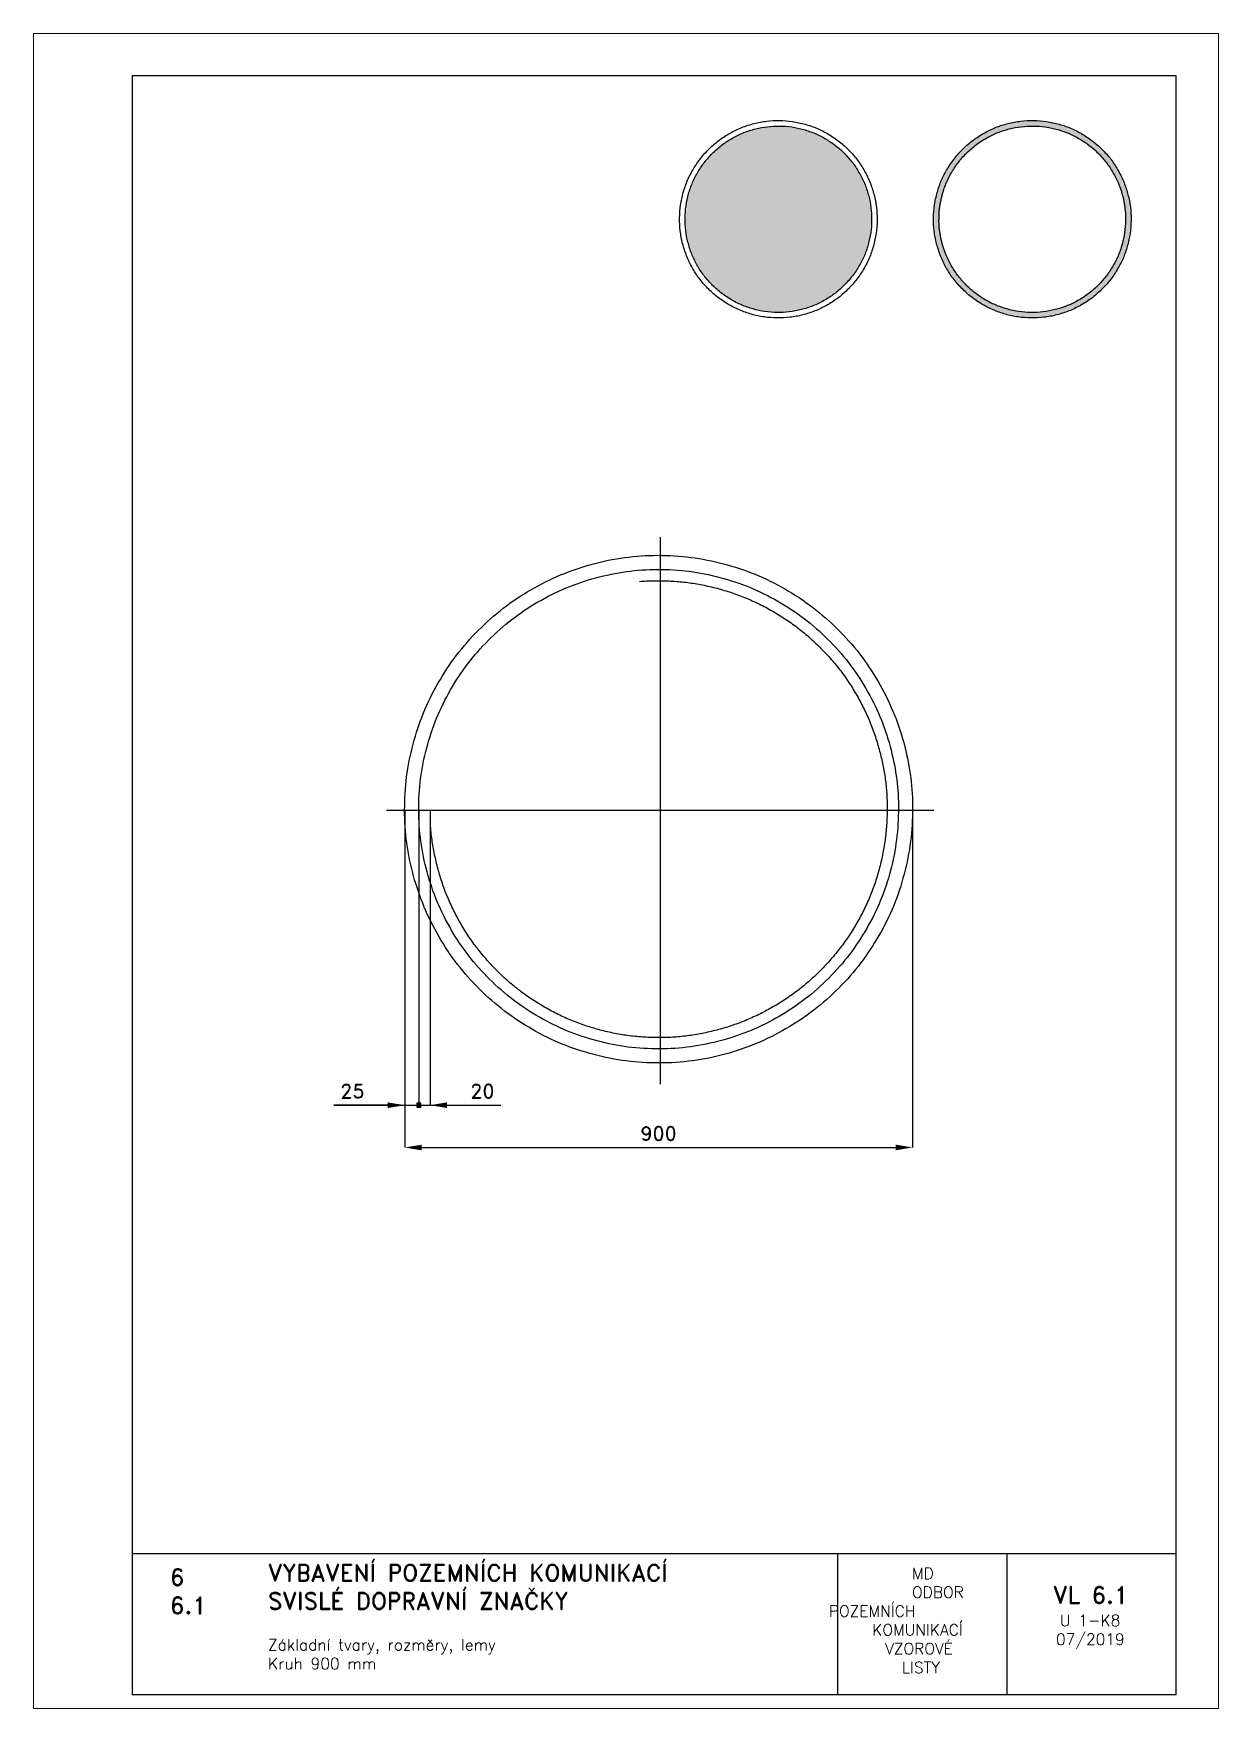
# Paper-space layout 'U 1-K8-Kruh (900)' of a CAD drawing. Header units: millimetres. Extents: x 0 to 210, y 0 to 297.
# The model-space entities are those that its viewports show. They can reach past a viewport. Long polylines and large blocks are cut down to what shows.
import ezdxf

# ---------------------------------------------------------------- set-up
doc = ezdxf.new("R2010")
doc.units = ezdxf.units.MM
doc.header["$LTSCALE"] = 5
doc.linetypes.add('ČERCHOVANÁX2', pattern=[2, 1, -0.5, 0, -0.5])
doc.linetypes.add('ČÁRKOVANÁX2', pattern=[1.5, 1, -0.5])
for name, color, linetype in [('Kóty', 2, 'Continuous'), ('Rozpiska', 7, 'Continuous'), ('Značka', 7, 'Continuous')]:
    doc.layers.add(name, color=color, linetype=linetype)
doc.layers.add('Rámeček', color=6, linetype='Continuous', plot=False)
doc.styles.get("Standard").update_dxf_attribs({"font": 'romand.shx', "height": 25})
doc.dimstyles.get("Standard").update_dxf_attribs({"dimtxt": 25, "dimasz": 30, "dimexe": 0.18, "dimexo": 0.0625, "dimgap": 12.5, "dimtad": 1, "dimdec": 0, "dimzin": 0, "dimdsep": 46, "dimtxsty": 'Standard', "dimcen": 0.09, "dimadec": 0, "dimazin": 0, "dimtfac": 1, "dimtdec": 0, "dimtofl": 0, "dimtmove": 0, "dimatfit": 3, "dimfxl": 1, "dimtolj": 1, "dimtzin": 0, "dimarcsym": 0})

psp = doc.layouts.new('U 1-K8-Kruh (900)')

# ---------------------------------------------------------------- texts
at = {"layer": 'Rozpiska', "color": 7, "attachment_point": 1}
for s, width, insert, char_height in [('6', 149.0422, (24.17, 24.77), 3), ('{\\C6;VYBAVENÍ POZEMNÍCH KOMUNIKACÍ\\P}SVISLÉ DOPRAVNÍ ZNAČKY{\\H1.34524x; }', 149.0422, (41.56, 25.56), 3), ('\\pi14.7414;{\\C6;MD\\P\\pi2.36044;}ODBOR POZEMNÍCH{\\H1.57143x; }\\P\\pi7.69378;KOMUNIKACÍ{\\H1.5x; }\\P\\pi9.97949;{\\C6;VZOROVÉ\\H1.47619x; \\H0.67742x;\\P\\pi12.93187;LISTY\\H1.26984x; }', 33.1018, (140.95, 24.95), 2), ('\\pi1.03113;{\\H1.5x;\\C6;VL 6.1\\P\\pi2.22157;\\H0.66667x;U 1-K8\\H1.66666x; \\H0.6x;\\P\\pi1.5549;07/2019\\H1.80159x; }', 16.0623, (179.66, 21.61), 2), ('6.1', 149.0422, (24.17, 19.78), 3), ('{\\C6;Základní tvary, rozměry, lemy\\P}Kruh 900 mm{\\H1.83333x; }', 149.0422, (41.56, 12.29), 2)]:
    psp.add_mtext_dynamic_manual_height_columns(s, width=width, gutter_width=100, heights=[0], dxfattribs=dict(at, insert=insert, char_height=char_height))

msp = doc.modelspace()

# ---------------------------------------------------------------- texts
at = {"layer": 'Kóty', "char_height": 25, "attachment_point": 5}
for s, insert in [('\\A1;25', (-92.8, -49.9)), ('\\A1;20', (137.7, -49.9))]:
    msp.add_mtext(s, dxfattribs=dict(at, insert=insert))

# ---------------------------------------------------------------- blocks, each defined once
blk = doc.blocks.new('*D0')
at = {"layer": 'Defpoints', "color": 0, "transparency": 16777216}
for p in [(0, 447.4), (900, 447.1), (900, -149.9)]:
    blk.add_point(p, dxfattribs=at)
at = {"layer": 'Kóty', "color": 0, "lineweight": -2, "transparency": 16777216}
for p, q in [((0, 447.3), (0, -150.1)), ((900, 447), (900, -150.1)), ((30, -149.9), (870, -149.9))]:
    blk.add_line(p, q, dxfattribs=at)
at = {"layer": 'Kóty', "color": 0, "transparency": 16777216}
for points in [[(30, -144.9), (30, -154.9), (0, -149.9)], [(870, -144.9), (870, -154.9), (900, -149.9)]]:
    blk.add_solid(points, dxfattribs=at)
at = {"layer": 'Kóty', "color": 0, "transparency": 16777216, "insert": (450, -124.9), "char_height": 25, "attachment_point": 5}
blk.add_mtext('\\A1;900', dxfattribs=at)

# ---------------------------------------------------------------- dimensions: what is measured, and where the dimension line sits
at = {"layer": 'Kóty'}
dim = msp.add_linear_dim(base=(900, -149.9), p1=(0, 447.4), p2=(900, 447.1), dimstyle='Standard', dxfattribs=at)
dim.commit()
dim.dimension.update_dxf_attribs({"geometry": '*D0', "text_midpoint": (450, -124.9)})

# ---------------------------------------------------------------- hatches: boundary and pattern name
at = {"layer": 'Kóty'}
h = msp.add_hatch(color=256, dxfattribs=at)
h.dxf.hatch_style = 1
h.paths.add_polyline_path([(21.5, -78.4), (28.5, -78.4), (28.5, -71.4), (21.5, -71.4)])

# ---------------------------------------------------------------- linework, layer by layer
for p, q in [((0, 447.4), (0, -75.1)), ((25, 447.4), (25, -79)), ((25, 447.3), (25, -79)), ((45, 447.3), (45, -75.1)), ((-125.5, -74.9), (170.4, -74.9)), ((-30, -74.9), (-125.5, -74.9))]:
    msp.add_line(p, q, dxfattribs=at)
msp.add_lwpolyline([(21.5, -78.4), (28.5, -78.4), (28.5, -71.4), (21.5, -71.4)], close=True, dxfattribs=at)
for points in [[(-30, -69.9), (-30, -79.9), (0, -74.9)], [(75, -69.9), (75, -79.9), (45, -74.9)]]:
    msp.add_solid(points, dxfattribs=at)
at = {"layer": 'Značka', "color": 6, "linetype": 'ČERCHOVANÁX2', "lineweight": 25, "ltscale": 5}
for p, q in [((452.6, 932.4), (452.6, -37.6)), ((937.6, 447.4), (-32.4, 447.4))]:
    msp.add_line(p, q, dxfattribs=at)
at = {"layer": 'Značka', "color": 5}
for points in [[(900, 450), (900, 447.1), (900, 444.1, -0.032168), (895.5, 385.4, -0.035722), (883.1, 327.9, -0.036666), (863.8, 272.2, -0.034754), (836.7, 219.9, -0.034039), (803.5, 171.3, -0.034452), (764, 127.7, -0.03456), (719.4, 89.3, -0.034427), (669.9, 57.4, -0.034389), (616.8, 31.9, -0.034418), (560.8, 13.8, -0.034424), (502.9, 2.9, -0.034417), (444.1, 0, -0.034416), (385.4, 4.5, -0.034417), (327.9, 16.9, -0.034417), (272.3, 36.4, -0.034417), (219.9, 63.3, -0.034417), (171.3, 96.5, -0.034417), (127.7, 136, -0.034417), (89.3, 180.6, -0.034416), (57.4, 230.1, -0.034417), (31.9, 283.2, -0.034417), (13.8, 339.2, -0.034417), (2.9, 397.1, -0.034417), (0, 455.9, -0.034417), (4.5, 514.6, -0.034417), (16.9, 572.1, -0.034417), (36.4, 627.7, -0.034416), (63.3, 680.1, -0.034416), (96.5, 728.7, -0.034416), (136, 772.3, -0.034417), (180.6, 810.7, -0.034415), (230.1, 842.6, -0.034415), (283.2, 868.1, -0.034417), (339.2, 886.2, -0.034417), (397.1, 897.1, -0.034417), (455.9, 900, -0.034417), (514.6, 895.5, -0.034418), (572.1, 883.1, -0.034416), (627.7, 863.6, -0.034417), (680.1, 836.7, -0.034417), (728.7, 803.5, -0.034407), (772.3, 764, -0.034415), (810.7, 719.4, -0.034487), (842.6, 669.9, -0.034418), (868.1, 616.8, -0.034076), (886.2, 560.8, -0.032792), (896.8, 505.8, -0.034266), (900, 450)], [(875, 450), (875, 447.2), (875, 444.4, -0.032168), (870.7, 389, -0.035723), (859, 334.6, -0.036666), (840.8, 282.1, -0.034753), (815.2, 232.7, -0.034039), (783.9, 186.8, -0.034452), (746.6, 145.6, -0.034561), (704.4, 109.3, -0.034427), (657.7, 79.2, -0.034389), (607.6, 55.1, -0.034418), (554.6, 38.1, -0.034423), (500, 27.8, -0.034417), (444.4, 25, -0.034416), (389, 29.2, -0.034417), (334.6, 41, -0.034417), (282.2, 59.3, -0.034417), (232.7, 84.8, -0.034417), (186.8, 116.1, -0.034417), (145.6, 153.4, -0.034417), (109.3, 195.6, -0.034416), (79.2, 242.3, -0.034416), (55.1, 292.4, -0.034417), (38.1, 345.4, -0.034417), (27.8, 400, -0.034417), (25, 455.6, -0.034417), (29.2, 511, -0.034417), (41, 565.4, -0.034417), (59.3, 617.8, -0.034416), (84.8, 667.3, -0.034416), (116.1, 713.2, -0.034416), (153.4, 754.4, -0.034417), (195.6, 790.7, -0.034416), (242.3, 820.8, -0.034416), (292.4, 844.9, -0.034417), (345.4, 861.9, -0.034415), (400, 872.2, -0.034417), (455.6, 875, -0.034417), (511, 870.8, -0.034418), (565.4, 859, -0.034417), (617.8, 840.7, -0.034416), (667.3, 815.2, -0.034417), (713.2, 783.9, -0.034406), (754.4, 746.6, -0.034414), (790.7, 704.4, -0.034487), (820.8, 657.7, -0.034419), (844.9, 607.6, -0.034076), (861.9, 554.6, -0.032792), (872, 502.7, -0.034265), (875, 450)]]:
    msp.add_lwpolyline(points, format="xyb", dxfattribs=at)
at = {"layer": 'Značka', "color": 6, "linetype": 'ČÁRKOVANÁX2', "ltscale": 2.5, "flags": 128}
msp.add_lwpolyline([(855, 450), (855, 447.3), (855, 444.7, -0.032168), (850.9, 391.9, -0.035722), (839.8, 340.1, -0.036667), (822.4, 290, -0.034754), (798.1, 242.9, -0.03404), (768.2, 199.2, -0.034453), (732.6, 159.9, -0.034561), (692.4, 125.3, -0.034426), (647.9, 96.6, -0.034389), (600.1, 73.7, -0.034418), (549.7, 57.5, -0.034424), (497.6, 47.6, -0.034417), (444.7, 45, -0.034416), (391.9, 49, -0.034417), (340.1, 60.2, -0.034417), (290.1, 77.7, -0.034416), (242.9, 101.9, -0.034417), (199.2, 131.8, -0.034417), (159.9, 167.4, -0.034417), (125.4, 207.6, -0.034417), (96.6, 252.1, -0.034417), (73.7, 299.9, -0.034417), (57.5, 350.3, -0.034417), (47.6, 402.4, -0.034417), (45, 455.3, -0.034417), (49, 508.1, -0.034417), (60.2, 559.9, -0.034416), (77.7, 609.9, -0.034417), (101.9, 657.1, -0.034417), (131.8, 700.8, -0.034417), (167.4, 740.1, -0.034417), (207.6, 774.6, -0.034415), (252.1, 803.4, -0.034417), (299.9, 826.3, -0.034418), (350.3, 842.5, -0.034417), (402.4, 852.4, -0.034415), (455.3, 855, -0.034416), (508.1, 851, -0.034417), (559.9, 839.8, -0.034416), (609.9, 822.3, -0.034419), (657.1, 798.1, -0.034418), (700.8, 768.2, -0.034405), (740.1, 732.6, -0.034413), (774.7, 692.4, -0.034486), (803.4, 647.9, -0.034417), (826.3, 600.2, -0.034076), (842.5, 549.7, -0.032791), (852.1, 500.2, -0.034264), (855, 450)], format="xyb", dxfattribs=at)

msp.set_redraw_order([(e.dxf.handle, doc.entitydb.next_handle()) for e in msp.query("TEXT MTEXT ATTDEF DIMENSION ARC_DIMENSION")])  # texts and dimensions are drawn at this point

# ---------------------------------------------------------------- hatches: boundary and pattern name
at = {"layer": 'Značka'}
h = psp.add_hatch(color=170, dxfattribs=at)
h.dxf.hatch_style = 1
edge = h.paths.add_edge_path()
edge.add_line((148.53, 264.06), (148.53, 263.96))
edge.add_line((148.53, 263.96), (148.53, 263.85))
edge.add_arc((131.72, 264.05), 16.81, 351.9481, 359.3179, ccw=False)
edge.add_arc((133.35, 263.81), 15.16, 343.7792, 351.9629, ccw=False)
edge.add_arc((133.64, 263.39), 14.76, 336.6381, 345.0375, ccw=False)
edge.add_arc((132.9, 263.71), 15.58, 328.6834, 336.6451, ccw=False)
edge.add_arc((132.49, 263.67), 15.9, 321.7693, 329.5675, ccw=False)
edge.add_arc((132.65, 263.55), 15.71, 313.8831, 321.7758, ccw=False)
edge.add_arc((132.53, 263.36), 15.66, 306.7388, 314.6565, ccw=False)
edge.add_arc((132.49, 263.41), 15.72, 298.8597, 306.7466, ccw=False)
edge.add_arc((132.3, 263.33), 15.74, 291.748, 299.6264, ccw=False)
edge.add_arc((132.3, 263.31), 15.72, 283.87, 291.755, ccw=False)
edge.add_arc((132.1, 263.26), 15.72, 276.746, 284.6321, ccw=False)
edge.add_arc((132.09, 263.26), 15.73, 268.8689, 276.7535, ccw=False)
edge.add_arc((131.89, 263.26), 15.73, 261.7462, 269.6307, ccw=False)
edge.add_arc((131.88, 263.26), 15.73, 253.8692, 261.7538, ccw=False)
edge.add_arc((131.68, 263.32), 15.73, 246.7461, 254.6307, ccw=False)
edge.add_arc((131.68, 263.32), 15.73, 238.8696, 246.7542, ccw=False)
edge.add_arc((131.5, 263.43), 15.73, 231.746, 239.6306, ccw=False)
edge.add_arc((131.5, 263.43), 15.73, 223.8691, 231.7537, ccw=False)
edge.add_arc((131.35, 263.58), 15.73, 216.7468, 224.6315, ccw=False)
edge.add_arc((131.35, 263.58), 15.73, 208.8688, 216.7534, ccw=False)
edge.add_arc((131.25, 263.76), 15.73, 201.7463, 209.6308, ccw=False)
edge.add_arc((131.25, 263.77), 15.73, 193.8691, 201.7537, ccw=False)
edge.add_arc((131.2, 263.97), 15.73, 186.7462, 194.6308, ccw=False)
edge.add_arc((131.2, 263.97), 15.73, 178.8693, 186.7539, ccw=False)
edge.add_arc((131.2, 264.18), 15.73, 171.7462, 179.6307, ccw=False)
edge.add_arc((131.2, 264.18), 15.73, 163.8692, 171.7538, ccw=False)
edge.add_arc((131.26, 264.38), 15.73, 156.7464, 164.631, ccw=False)
edge.add_arc((131.26, 264.38), 15.73, 148.8692, 156.7537, ccw=False)
edge.add_arc((131.36, 264.56), 15.73, 141.746, 149.6306, ccw=False)
edge.add_arc((131.37, 264.57), 15.73, 133.8691, 141.7536, ccw=False)
edge.add_arc((131.52, 264.71), 15.73, 126.7468, 134.6315, ccw=False)
edge.add_arc((131.52, 264.71), 15.73, 118.869, 126.7535, ccw=False)
edge.add_arc((131.7, 264.82), 15.73, 111.7458, 119.6303, ccw=False)
edge.add_arc((131.7, 264.82), 15.73, 103.8693, 111.7539, ccw=False)
edge.add_arc((131.9, 264.87), 15.73, 96.7464, 104.6307, ccw=False)
edge.add_arc((131.91, 264.87), 15.73, 88.8697, 96.7545, ccw=False)
edge.add_arc((132.12, 264.87), 15.73, 81.7454, 89.6301, ccw=False)
edge.add_arc((132.12, 264.87), 15.73, 73.8689, 81.7539, ccw=False)
edge.add_arc((132.32, 264.81), 15.73, 66.7462, 74.6308, ccw=False)
edge.add_arc((132.32, 264.81), 15.73, 58.8702, 66.7546, ccw=False)
edge.add_arc((132.5, 264.7), 15.72, 51.7453, 59.6301, ccw=False)
edge.add_arc((132.5, 264.69), 15.73, 43.8709, 51.7531, ccw=False)
edge.add_arc((132.65, 264.55), 15.73, 36.7499, 44.6339, ccw=False)
edge.add_arc((132.68, 264.57), 15.69, 28.8571, 36.7578, ccw=False)
edge.add_arc((132.76, 264.37), 15.72, 21.7295, 29.6146, ccw=False)
edge.add_arc((132.6, 264.31), 15.89, 13.9274, 21.734, ccw=False)
edge.add_arc((132.83, 264.15), 15.7, 7.1981, 14.7106, ccw=False)
edge.add_arc((133.54, 264.23), 14.99, -0.6386, 7.2114, ccw=False)
h = psp.add_hatch(color=249, dxfattribs=at)
h.dxf.hatch_style = 1
edge = h.paths.add_edge_path(flags=16)
edge.add_line((193.53, 264.06), (193.53, 263.96))
edge.add_line((193.53, 263.96), (193.53, 263.85))
edge.add_arc((176.72, 264.05), 16.81, 351.9481, 359.3179, ccw=False)
edge.add_arc((178.35, 263.81), 15.16, 343.7792, 351.9629, ccw=False)
edge.add_arc((178.64, 263.39), 14.76, 336.6381, 345.0375, ccw=False)
edge.add_arc((177.9, 263.71), 15.58, 328.6834, 336.6451, ccw=False)
edge.add_arc((177.49, 263.67), 15.9, 321.7693, 329.5675, ccw=False)
edge.add_arc((177.65, 263.55), 15.71, 313.8831, 321.7758, ccw=False)
edge.add_arc((177.53, 263.36), 15.66, 306.7388, 314.6565, ccw=False)
edge.add_arc((177.49, 263.41), 15.72, 298.8597, 306.7466, ccw=False)
edge.add_arc((177.3, 263.33), 15.74, 291.748, 299.6264, ccw=False)
edge.add_arc((177.3, 263.31), 15.72, 283.87, 291.755, ccw=False)
edge.add_arc((177.1, 263.26), 15.72, 276.746, 284.6321, ccw=False)
edge.add_arc((177.09, 263.26), 15.73, 268.8689, 276.7535, ccw=False)
edge.add_arc((176.89, 263.26), 15.73, 261.7462, 269.6307, ccw=False)
edge.add_arc((176.88, 263.26), 15.73, 253.8692, 261.7538, ccw=False)
edge.add_arc((176.68, 263.32), 15.73, 246.7461, 254.6307, ccw=False)
edge.add_arc((176.68, 263.32), 15.73, 238.8696, 246.7542, ccw=False)
edge.add_arc((176.5, 263.43), 15.73, 231.746, 239.6306, ccw=False)
edge.add_arc((176.5, 263.43), 15.73, 223.8691, 231.7537, ccw=False)
edge.add_arc((176.35, 263.58), 15.73, 216.7468, 224.6315, ccw=False)
edge.add_arc((176.35, 263.58), 15.73, 208.8688, 216.7534, ccw=False)
edge.add_arc((176.25, 263.76), 15.73, 201.7463, 209.6308, ccw=False)
edge.add_arc((176.25, 263.77), 15.73, 193.8691, 201.7537, ccw=False)
edge.add_arc((176.2, 263.97), 15.73, 186.7462, 194.6308, ccw=False)
edge.add_arc((176.2, 263.97), 15.73, 178.8693, 186.7539, ccw=False)
edge.add_arc((176.2, 264.18), 15.73, 171.7462, 179.6307, ccw=False)
edge.add_arc((176.2, 264.18), 15.73, 163.8692, 171.7538, ccw=False)
edge.add_arc((176.26, 264.38), 15.73, 156.7464, 164.631, ccw=False)
edge.add_arc((176.26, 264.38), 15.73, 148.8692, 156.7537, ccw=False)
edge.add_arc((176.36, 264.56), 15.73, 141.746, 149.6306, ccw=False)
edge.add_arc((176.37, 264.57), 15.73, 133.8691, 141.7536, ccw=False)
edge.add_arc((176.52, 264.71), 15.73, 126.7468, 134.6315, ccw=False)
edge.add_arc((176.52, 264.71), 15.73, 118.869, 126.7535, ccw=False)
edge.add_arc((176.7, 264.82), 15.73, 111.7458, 119.6303, ccw=False)
edge.add_arc((176.7, 264.82), 15.73, 103.8693, 111.7539, ccw=False)
edge.add_arc((176.9, 264.87), 15.73, 96.7464, 104.6307, ccw=False)
edge.add_arc((176.91, 264.87), 15.73, 88.8697, 96.7545, ccw=False)
edge.add_arc((177.12, 264.87), 15.73, 81.7454, 89.6301, ccw=False)
edge.add_arc((177.12, 264.87), 15.73, 73.8689, 81.7539, ccw=False)
edge.add_arc((177.32, 264.81), 15.73, 66.7462, 74.6308, ccw=False)
edge.add_arc((177.32, 264.81), 15.73, 58.8702, 66.7546, ccw=False)
edge.add_arc((177.5, 264.7), 15.72, 51.7453, 59.6301, ccw=False)
edge.add_arc((177.5, 264.69), 15.73, 43.8709, 51.7531, ccw=False)
edge.add_arc((177.65, 264.55), 15.73, 36.7499, 44.6339, ccw=False)
edge.add_arc((177.68, 264.57), 15.69, 28.8571, 36.7578, ccw=False)
edge.add_arc((177.76, 264.37), 15.72, 21.7295, 29.6146, ccw=False)
edge.add_arc((177.6, 264.31), 15.89, 13.9274, 21.734, ccw=False)
edge.add_arc((177.83, 264.15), 15.7, 7.1981, 14.7106, ccw=False)
edge.add_arc((178.54, 264.23), 14.99, -0.6386, 7.2114, ccw=False)
edge = h.paths.add_edge_path()
edge.add_line((194.5, 264.06), (194.5, 263.95))
edge.add_line((194.5, 263.95), (194.5, 263.84))
edge.add_arc((176.7, 264.05), 17.8, 351.949, 359.3187, ccw=False)
edge.add_arc((178.43, 263.8), 16.05, 343.78, 351.9635, ccw=False)
edge.add_arc((178.74, 263.35), 15.63, 336.6369, 345.0364, ccw=False)
edge.add_arc((177.95, 263.69), 16.49, 328.6835, 336.6453, ccw=False)
edge.add_arc((177.52, 263.65), 16.84, 321.7697, 329.5678, ccw=False)
edge.add_arc((177.68, 263.52), 16.63, 313.8836, 321.7764, ccw=False)
edge.add_arc((177.56, 263.32), 16.58, 306.7386, 314.6561, ccw=False)
edge.add_arc((177.52, 263.38), 16.65, 298.8599, 306.7468, ccw=False)
edge.add_arc((177.31, 263.28), 16.66, 291.7475, 299.6258, ccw=False)
edge.add_arc((177.32, 263.27), 16.65, 283.8704, 291.7553, ccw=False)
edge.add_arc((177.1, 263.21), 16.65, 276.7457, 284.6319, ccw=False)
edge.add_arc((177.1, 263.21), 16.65, 268.869, 276.7536, ccw=False)
edge.add_arc((176.88, 263.22), 16.65, 261.7463, 269.6307, ccw=False)
edge.add_arc((176.88, 263.22), 16.65, 253.8692, 261.7538, ccw=False)
edge.add_arc((176.66, 263.28), 16.65, 246.7461, 254.6307, ccw=False)
edge.add_arc((176.66, 263.28), 16.65, 238.8694, 246.754, ccw=False)
edge.add_arc((176.47, 263.39), 16.65, 231.7458, 239.6304, ccw=False)
edge.add_arc((176.47, 263.39), 16.65, 223.8698, 231.7544, ccw=False)
edge.add_arc((176.32, 263.55), 16.65, 216.7458, 224.6303, ccw=False)
edge.add_arc((176.31, 263.55), 16.65, 208.8696, 216.7542, ccw=False)
edge.add_arc((176.21, 263.75), 16.65, 201.7461, 209.6307, ccw=False)
edge.add_arc((176.2, 263.75), 16.65, 193.8691, 201.7537, ccw=False)
edge.add_arc((176.15, 263.96), 16.65, 186.7462, 194.6308, ccw=False)
edge.add_arc((176.15, 263.96), 16.65, 178.8692, 186.7539, ccw=False)
edge.add_arc((176.15, 264.19), 16.65, 171.7462, 179.6308, ccw=False)
edge.add_arc((176.15, 264.19), 16.65, 163.8692, 171.7537, ccw=False)
edge.add_arc((176.21, 264.4), 16.65, 156.7461, 164.6307, ccw=False)
edge.add_arc((176.21, 264.4), 16.65, 148.8695, 156.7539, ccw=False)
edge.add_arc((176.33, 264.59), 16.65, 141.7459, 149.6304, ccw=False)
edge.add_arc((176.33, 264.6), 16.65, 133.8699, 141.7544, ccw=False)
edge.add_arc((176.49, 264.75), 16.65, 126.7459, 134.6306, ccw=False)
edge.add_arc((176.49, 264.75), 16.65, 118.8693, 126.7536, ccw=False)
edge.add_arc((176.68, 264.86), 16.65, 111.7468, 119.6311, ccw=False)
edge.add_arc((176.68, 264.86), 16.65, 103.8689, 111.7534, ccw=False)
edge.add_arc((176.9, 264.91), 16.65, 96.7456, 104.6303, ccw=False)
edge.add_arc((176.9, 264.91), 16.65, 88.8693, 96.7539, ccw=False)
edge.add_arc((177.12, 264.91), 16.65, 81.7463, 89.631, ccw=False)
edge.add_arc((177.12, 264.91), 16.65, 73.8695, 81.7544, ccw=False)
edge.add_arc((177.34, 264.85), 16.65, 66.7461, 74.6305, ccw=False)
edge.add_arc((177.34, 264.85), 16.65, 58.8694, 66.754, ccw=False)
edge.add_arc((177.53, 264.74), 16.65, 51.7454, 59.6301, ccw=False)
edge.add_arc((177.53, 264.73), 16.66, 43.8715, 51.7539, ccw=False)
edge.add_arc((177.68, 264.57), 16.65, 36.7488, 44.633, ccw=False)
edge.add_arc((177.72, 264.6), 16.61, 28.8576, 36.7582, ccw=False)
edge.add_arc((177.8, 264.39), 16.64, 21.73, 29.6149, ccw=False)
edge.add_arc((177.63, 264.32), 16.82, 13.9274, 21.7341, ccw=False)
edge.add_arc((177.88, 264.15), 16.62, 7.1977, 14.7103, ccw=False)
edge.add_arc((178.63, 264.24), 15.87, -0.6386, 7.2115, ccw=False)

# ---------------------------------------------------------------- linework, layer by layer
at = {"layer": 'Rozpiska', "color": 7}
for p, q in [((17.5, 27.5), (202.5, 27.5)), ((142.5, 27.5), (142.5, 2.5)), ((172.5, 27.5), (172.5, 2.5))]:
    psp.add_line(p, q, dxfattribs=at)
psp.add_lwpolyline([(17.5, 2.5), (202.5, 2.5), (202.5, 289.5), (17.5, 289.5)], close=True, dxfattribs=at)
at = {"layer": 'Značka', "color": 7}
psp.add_lwpolyline([(149.5, 264.06), (149.5, 263.95), (149.5, 263.84, -0.032168), (149.32, 261.55, -0.035722), (148.84, 259.31, -0.036666), (148.09, 257.15, -0.034754), (147.04, 255.12, -0.034039), (145.75, 253.23, -0.034452), (144.21, 251.53, -0.03456), (142.48, 250.04, -0.034427), (140.55, 248.8, -0.034389), (138.49, 247.8, -0.034418), (136.31, 247.1, -0.034424), (134.06, 246.68, -0.034417), (131.77, 246.57, -0.034416), (129.49, 246.74, -0.034417), (127.25, 247.22, -0.034417), (125.09, 247.98, -0.034417), (123.05, 249.03, -0.034417), (121.16, 250.32, -0.034417), (119.47, 251.85, -0.034417), (117.97, 253.59, -0.034416), (116.73, 255.51, -0.034417), (115.74, 257.58, -0.034417), (115.04, 259.76, -0.034417), (114.61, 262.01, -0.034417), (114.5, 264.29, -0.034417), (114.67, 266.58, -0.034417), (115.16, 268.81, -0.034417), (115.92, 270.98, -0.034416), (116.96, 273.01, -0.034416), (118.25, 274.9, -0.034416), (119.79, 276.6, -0.034417), (121.53, 278.09, -0.034415), (123.45, 279.33, -0.034415), (125.51, 280.33, -0.034417), (127.69, 281.03, -0.034417), (129.94, 281.45, -0.034417), (132.23, 281.56, -0.034417), (134.51, 281.39, -0.034418), (136.75, 280.91, -0.034416), (138.91, 280.15, -0.034417), (140.95, 279.1, -0.034417), (142.84, 277.81, -0.034407), (144.54, 276.28, -0.034415), (146.03, 274.54, -0.034487), (147.27, 272.62, -0.034418), (148.26, 270.55, -0.034076), (148.96, 268.37, -0.032792), (149.38, 266.23, -0.034266), (149.5, 264.06)], format="xyb", dxfattribs=at)
at = {"layer": 'Značka', "color": 170}
psp.add_lwpolyline([(148.53, 264.06), (148.53, 263.96), (148.53, 263.85, -0.032168), (148.36, 261.69, -0.035723), (147.91, 259.58, -0.036666), (147.2, 257.54, -0.034753), (146.2, 255.61, -0.034039), (144.98, 253.83, -0.034452), (143.53, 252.23, -0.034561), (141.89, 250.82, -0.034427), (140.08, 249.64, -0.034389), (138.13, 248.71, -0.034418), (136.07, 248.05, -0.034423), (133.94, 247.64, -0.034417), (131.78, 247.54, -0.034416), (129.63, 247.7, -0.034417), (127.51, 248.16, -0.034417), (125.47, 248.87, -0.034417), (123.55, 249.86, -0.034417), (121.76, 251.08, -0.034417), (120.16, 252.53, -0.034417), (118.75, 254.17, -0.034416), (117.58, 255.99, -0.034416), (116.64, 257.94, -0.034417), (115.98, 260, -0.034417), (115.58, 262.12, -0.034417), (115.47, 264.28, -0.034417), (115.64, 266.44, -0.034417), (116.09, 268.55, -0.034417), (116.81, 270.59, -0.034416), (117.8, 272.51, -0.034416), (119.02, 274.3, -0.034416), (120.47, 275.9, -0.034417), (122.11, 277.31, -0.034416), (123.92, 278.48, -0.034416), (125.87, 279.42, -0.034417), (127.93, 280.08, -0.034415), (130.06, 280.48, -0.034417), (132.22, 280.59, -0.034417), (134.37, 280.43, -0.034418), (136.49, 279.97, -0.034417), (138.53, 279.26, -0.034416), (140.45, 278.27, -0.034417), (142.24, 277.05, -0.034406), (143.84, 275.6, -0.034414), (145.25, 273.96, -0.034487), (146.42, 272.14, -0.034419), (147.36, 270.19, -0.034076), (148.02, 268.13, -0.032792), (148.41, 266.11, -0.034265), (148.53, 264.06)], format="xyb", dxfattribs=at)
at = {"layer": 'Značka', "color": 249}
for points in [[(194.5, 264.06), (194.5, 263.95), (194.5, 263.84, -0.032168), (194.32, 261.55, -0.035722), (193.84, 259.31, -0.036666), (193.09, 257.15, -0.034754), (192.04, 255.12, -0.034039), (190.75, 253.23, -0.034452), (189.21, 251.53, -0.03456), (187.48, 250.04, -0.034427), (185.55, 248.8, -0.034389), (183.49, 247.8, -0.034418), (181.31, 247.1, -0.034424), (179.06, 246.68, -0.034417), (176.77, 246.57, -0.034416), (174.49, 246.74, -0.034417), (172.25, 247.22, -0.034417), (170.09, 247.98, -0.034417), (168.05, 249.03, -0.034417), (166.16, 250.32, -0.034417), (164.47, 251.85, -0.034417), (162.97, 253.59, -0.034416), (161.73, 255.51, -0.034417), (160.74, 257.58, -0.034417), (160.04, 259.76, -0.034417), (159.61, 262.01, -0.034417), (159.5, 264.29, -0.034417), (159.67, 266.58, -0.034417), (160.16, 268.81, -0.034417), (160.92, 270.98, -0.034416), (161.96, 273.01, -0.034416), (163.25, 274.9, -0.034416), (164.79, 276.6, -0.034417), (166.53, 278.09, -0.034415), (168.45, 279.33, -0.034415), (170.51, 280.33, -0.034417), (172.69, 281.03, -0.034417), (174.94, 281.45, -0.034417), (177.23, 281.56, -0.034417), (179.51, 281.39, -0.034418), (181.75, 280.91, -0.034416), (183.91, 280.15, -0.034417), (185.95, 279.1, -0.034417), (187.84, 277.81, -0.034407), (189.54, 276.28, -0.034415), (191.03, 274.54, -0.034487), (192.27, 272.62, -0.034418), (193.26, 270.55, -0.034076), (193.96, 268.37, -0.032792), (194.38, 266.23, -0.034266), (194.5, 264.06)], [(193.53, 264.06), (193.53, 263.96), (193.53, 263.85, -0.032168), (193.36, 261.69, -0.035723), (192.91, 259.58, -0.036666), (192.2, 257.54, -0.034753), (191.2, 255.61, -0.034039), (189.98, 253.83, -0.034452), (188.53, 252.23, -0.034561), (186.89, 250.82, -0.034427), (185.08, 249.64, -0.034389), (183.13, 248.71, -0.034418), (181.07, 248.05, -0.034423), (178.94, 247.64, -0.034417), (176.78, 247.54, -0.034416), (174.63, 247.7, -0.034417), (172.51, 248.16, -0.034417), (170.47, 248.87, -0.034417), (168.55, 249.86, -0.034417), (166.76, 251.08, -0.034417), (165.16, 252.53, -0.034417), (163.75, 254.17, -0.034416), (162.58, 255.99, -0.034416), (161.64, 257.94, -0.034417), (160.98, 260, -0.034417), (160.58, 262.12, -0.034417), (160.47, 264.28, -0.034417), (160.64, 266.44, -0.034417), (161.09, 268.55, -0.034417), (161.81, 270.59, -0.034416), (162.8, 272.51, -0.034416), (164.02, 274.3, -0.034416), (165.47, 275.9, -0.034417), (167.11, 277.31, -0.034416), (168.92, 278.48, -0.034416), (170.87, 279.42, -0.034417), (172.93, 280.08, -0.034415), (175.06, 280.48, -0.034417), (177.22, 280.59, -0.034417), (179.37, 280.43, -0.034418), (181.49, 279.97, -0.034417), (183.53, 279.26, -0.034416), (185.45, 278.27, -0.034417), (187.24, 277.05, -0.034406), (188.84, 275.6, -0.034414), (190.25, 273.96, -0.034487), (191.42, 272.14, -0.034419), (192.36, 270.19, -0.034076), (193.02, 268.13, -0.032792), (193.41, 266.11, -0.034265), (193.53, 264.06)]]:
    psp.add_lwpolyline(points, format="xyb", dxfattribs=at)

psp.set_redraw_order([(e.dxf.handle, doc.entitydb.next_handle()) for e in psp.query("TEXT MTEXT ATTDEF DIMENSION ARC_DIMENSION")])  # texts and dimensions are drawn at this point

# ---------------------------------------------------------------- viewports
at = {"layer": 'Rámeček'}
psp.add_viewport(center=(105, 148.5), size=(210, 297), view_center_point=(392.23, 340.36), view_height=2970, dxfattribs=at)

doc.saveas('drawing.dxf')
